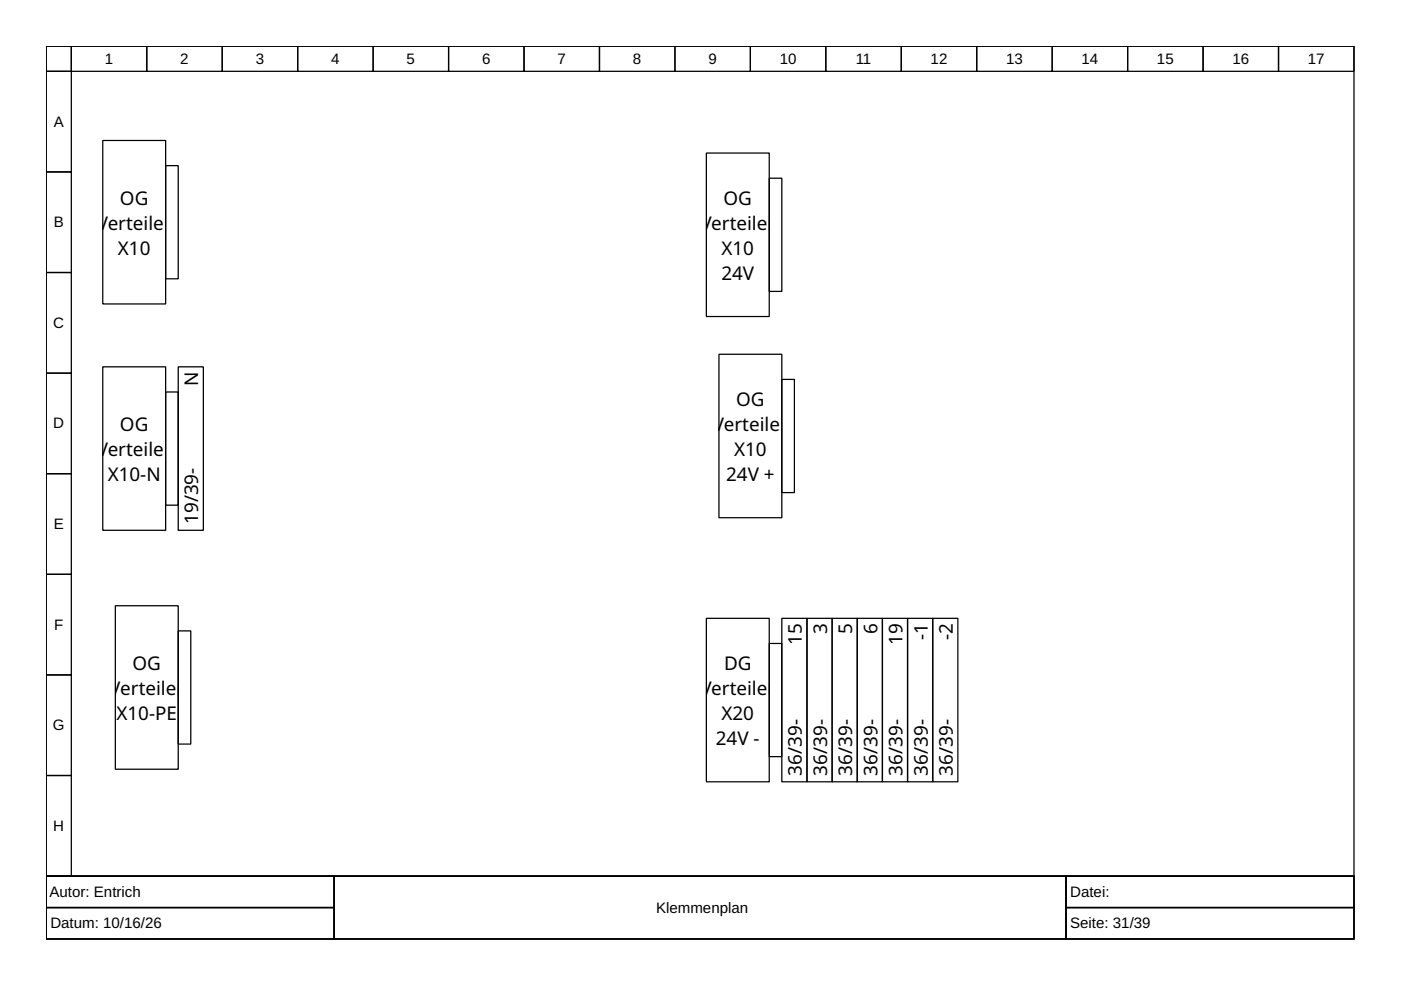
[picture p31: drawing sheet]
<svg xmlns="http://www.w3.org/2000/svg" width="297mm" height="210mm" viewBox="0 0 297 210" stroke-linecap="round" stroke-linejoin="round" font-family="sans-serif">
<defs><g id="words">
<g font-size="4">
<text x="25.4" y="43.4">OG</text>
<text x="153.4" y="43.4">OG</text>
<text x="20.5" y="48.7">V</text>
<text x="22.8" y="48.7">erteiler</text>
<text x="148.5" y="48.7">V</text>
<text x="150.8" y="48.7">erteiler</text>
<text x="25" y="54">X10</text>
<text x="152.9" y="59.4">24V</text>
<text x="153" y="54">X10</text>
<text x="42.1" y="81.9" transform="rotate(-90 42.1 81.9)">N</text>
<text x="156.1" y="86">OG</text>
<text x="25.4" y="91.4">OG</text>
<text x="151.2" y="91.4">V</text>
<text x="153.5" y="91.4">erteiler</text>
<text x="20.5" y="96.7">V</text>
<text x="22.8" y="96.7">erteiler</text>
<text x="155.6" y="96.7">X10</text>
<text x="22.8" y="102">X10-N</text>
<text x="153.9" y="102">24V +</text>
<text x="42.1" y="111.1" transform="rotate(-90 42.1 111.1)">19/39-</text>
<text x="170" y="136.7" transform="rotate(-90 170 136.7)">15</text>
<text x="175.4" y="134.5" transform="rotate(-90 175.4 134.5)">3</text>
<text x="180.7" y="134.5" transform="rotate(-90 180.7 134.5)">5</text>
<text x="186" y="134.5" transform="rotate(-90 186 134.5)">6</text>
<text x="191.4" y="136.7" transform="rotate(-90 191.4 136.7)">19</text>
<text x="196.7" y="135.7" transform="rotate(-90 196.7 135.7)">-1</text>
<text x="202" y="135.7" transform="rotate(-90 202 135.7)">-2</text>
<text x="28.1" y="142">OG</text>
<text x="153.5" y="142">DG</text>
<text x="23.2" y="147.4">V</text>
<text x="25.5" y="147.4">erteiler</text>
<text x="148.5" y="147.4">V</text>
<text x="150.8" y="147.4">erteiler</text>
<text x="24.7" y="152.7">X10-PE</text>
<text x="153" y="152.7">X20</text>
<text x="151.8" y="158">24V -</text>
<text x="170" y="164.4" transform="rotate(-90 170 164.4)">36/39-</text>
<text x="175.4" y="164.4" transform="rotate(-90 175.4 164.4)">36/39-</text>
<text x="180.7" y="164.4" transform="rotate(-90 180.7 164.4)">36/39-</text>
<text x="186" y="164.4" transform="rotate(-90 186 164.4)">36/39-</text>
<text x="191.4" y="164.4" transform="rotate(-90 191.4 164.4)">36/39-</text>
<text x="196.7" y="164.4" transform="rotate(-90 196.7 164.4)">36/39-</text>
<text x="202" y="164.4" transform="rotate(-90 202 164.4)">36/39-</text>
</g>
<g font-size="3.2">
<text x="22.2" y="13.5">1</text>
<text x="38.2" y="13.5">2</text>
<text x="54.2" y="13.5">3</text>
<text x="70.2" y="13.5">4</text>
<text x="86.2" y="13.5">5</text>
<text x="102.2" y="13.5">6</text>
<text x="118.2" y="13.5">7</text>
<text x="134.2" y="13.5">8</text>
<text x="150.2" y="13.5">9</text>
<text x="165.3" y="13.5">10</text>
<text x="181.4" y="13.5">11</text>
<text x="197.3" y="13.5">12</text>
<text x="213.3" y="13.5">13</text>
<text x="229.3" y="13.5">14</text>
<text x="245.3" y="13.5">15</text>
<text x="261.3" y="13.5">16</text>
<text x="277.3" y="13.5">17</text>
<text x="11.4" y="26.9">A</text>
<text x="11.4" y="48.2">B</text>
<text x="11.3" y="69.5">C</text>
<text x="11.3" y="90.8">D</text>
<text x="11.4" y="112.2">E</text>
<text x="11.5" y="133.5">F</text>
<text x="11.2" y="154.8">G</text>
<text x="11.3" y="176.2">H</text>
<text x="10.5" y="190.2">Autor: Entrich</text>
<text x="226.9" y="190.2">Datei:</text>
<text x="10.7" y="196.8">Datum: 10/16/26</text>
<text x="139.1" y="193.5">Klemmenplan</text>
<text x="226.9" y="196.8">Seite: 31/39</text>
</g>
</g></defs>
<g fill="none" stroke="#000" stroke-width=".27">
<path d="M9.8 9.8h277.3v176h-277.3zM9.8 9.8h5.3v5.3h-5.3zM9.8 15.1h5.3v21.4h-5.3zM15.1 9.8h16v5.3h-16zM31.1 9.8h16v5.3h-16zM47.1 9.8h16v5.3h-16zM63.1 9.8h16v5.3h-16zM79.1 9.8h16v5.3h-16zM95.1 9.8h16v5.3h-16zM111.1 9.8h16v5.3h-16zM127.1 9.8h16v5.3h-16zM143.1 9.8h16v5.3h-16z"/>
<path d="M159.1 9.8h16v5.3h-16zM175.1 9.8h16v5.3h-16zM191.1 9.8h16v5.3h-16zM207.1 9.8h16v5.3h-16zM223.1 9.8h16v5.3h-16zM239.1 9.8h16v5.3h-16zM255.1 9.8h16v5.3h-16zM271.1 9.8h16v5.3h-16zM9.8 36.5h5.3v21.3h-5.3zM21.8 29.8h13.3v34.6h-13.3zM35.1 35.1h2.7v24h-2.7zM149.8 32.5h13.3v34.6h-13.3z"/>
<path d="M163.1 37.8h2.7v24h-2.7zM9.8 57.8h5.3v21.3h-5.3zM9.8 79.1h5.3v21.3h-5.3zM21.8 77.8h13.3v34.6h-13.3zM37.8 77.8h5.3v34.6h-5.3zM152.4 75.1h13.4v34.7h-13.4zM35.1 83.1h2.7v24h-2.7zM165.8 80.4h2.6v24h-2.6zM9.8 100.4h5.3v21.4h-5.3zM9.8 121.8h5.3v21.3h-5.3zM24.5 128.4h13.3v34.7h-13.3zM37.8 133.8h2.7v24h-2.7z"/>
<path d="M149.8 131.1h13.3v34.7h-13.3zM163.1 136.4h2.7v24h-2.7zM165.8 131.1h5.3v34.7h-5.3zM171.1 131.1h5.3v34.7h-5.3zM176.4 131.1h5.4v34.7h-5.4zM181.8 131.1h5.3v34.7h-5.3zM187.1 131.1h5.3v34.7h-5.3zM192.4 131.1h5.4v34.7h-5.4zM197.8 131.1h5.3v34.7h-5.3zM9.8 143.1h5.3v21.3h-5.3zM9.8 164.4h5.3v21.4h-5.3zM9.8 185.8h277.3v13.3h-277.3z"/>
<path d="M9.8 185.8h61v6.6h-61zM9.8 192.4h61v6.7h-61zM70.8 185.8h155.2v13.3h-155.2zM226 185.8h61.1v6.6h-61.1zM226 192.4h61.1v6.7h-61.1z"/>
</g>
<use href="#words"/>
</svg>
